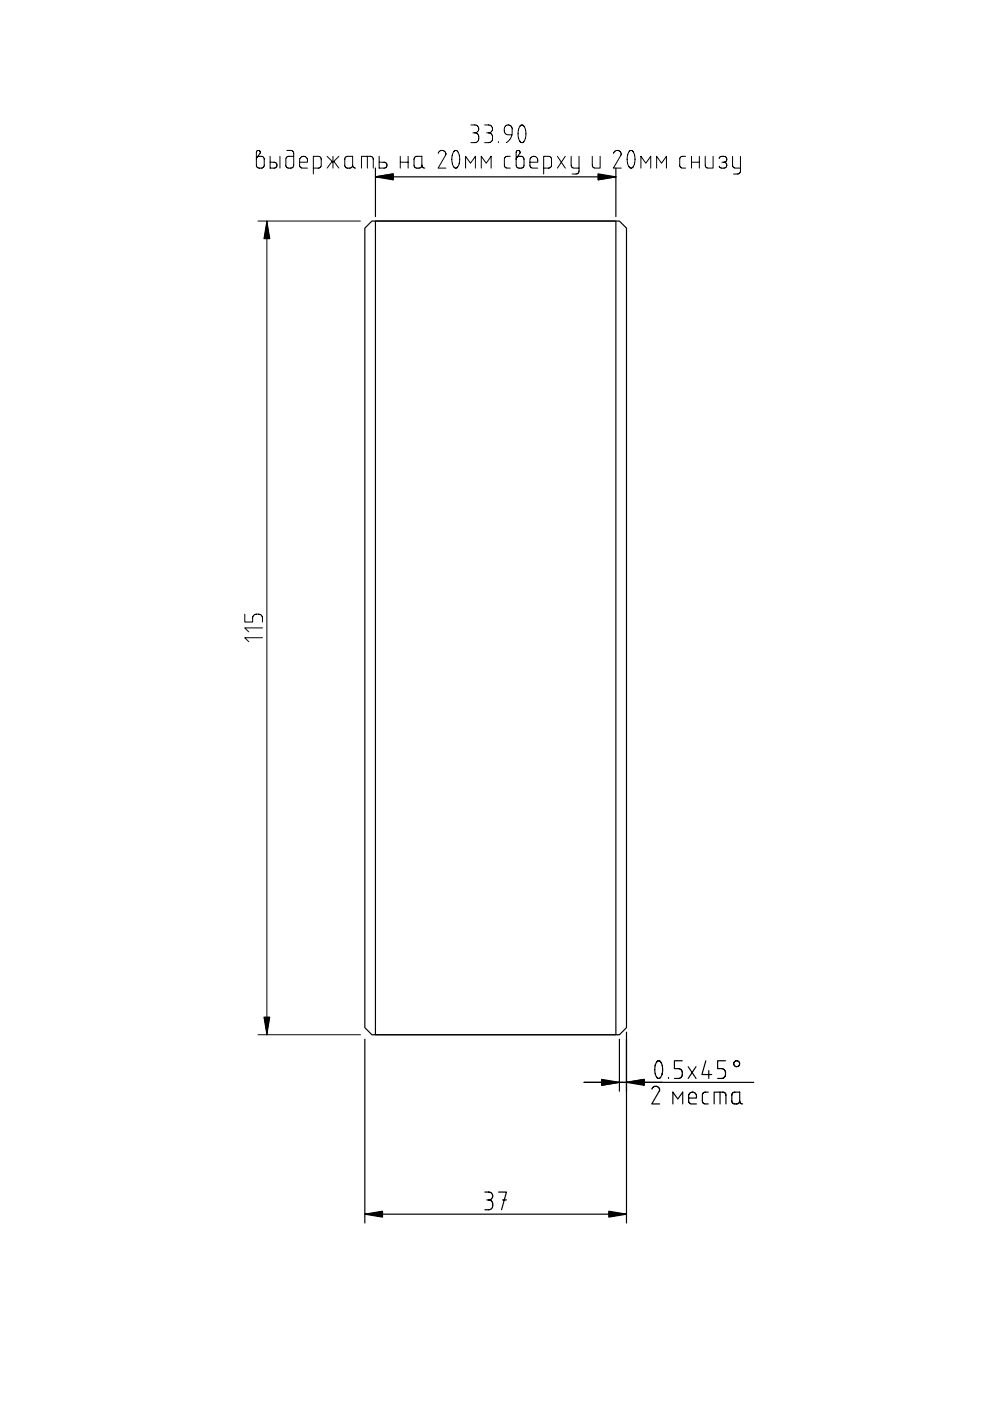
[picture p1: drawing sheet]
<svg xmlns="http://www.w3.org/2000/svg" width="210mm" height="297mm" viewBox="0 0 210 297" stroke-linecap="round" stroke-linejoin="round" font-family="sans-serif">
<g fill="none" stroke="#000" stroke-width=".25">
<path d="M79.6 37.5l3.8-.6v1.2zM79.6 37.5h51M79.6 35.6v10.3M126.8 36.9l3.8 .6-3.8 .6zM130.6 35.6v10.3M78.9 46.9h52.4l1.5 1.5v169.5l-1.5 1.5h-52.4l-1.5-1.5v-169.5zM79.6 46.9h51v172.5h-51zM132.8 218.8v40.5M77.4 220.3v39M123.8 229.5h36M127.6 228.9l3.7 .6-3.7 .6zM131.3 220.3v11.1"/>
<path d="M132.8 229.5l3.8-.6v1.2zM138.2 230.9a.83 .83 0 0 1 .8-.6 .83 .83 0 0 1 .8 .6M139.3 225.1a2.65 2.65 0 0 0 .3 3.6l.4-.2M139.3 225.1l.5-.2a1.72 1.72 0 0 1 .7 1.9l-.1 .9-.4 .7M139.3 225.1h.1M139.8 231h.1M139.8 231v.3l-1.6 2.8h1.7M140 228.5h.1M141.7 228.4v.3M142.7 234.1v-2.5l1 1.4 1.1-1.4v2.5M144.7 224.9h-1.7v1.7h.8a.83 .83 0 0 1 .9 .8v.4a.83 .83 0 0 1-.9 .9h-.8M145.9 226.2l1.7 2.5"/>
<path d="M146 232.8h1.7v-.4a.83 .83 0 0 0-.9-.8 .83 .83 0 0 0-.8 .8v1a.62 .62 0 0 0 .6 .7h1.1M147.6 226.2l-1.7 2.5M149.7 224.9l-.9 2.9h2.1M150.2 231.6h-.7a.62 .62 0 0 0-.6 .6v1.2a.62 .62 0 0 0 .6 .7h.7M150.3 227v1.7M151.4 234.1v-2.5h1.9a.62 .62 0 0 1 .6 .6v1.9M152.7 231.6v2.5M153.8 224.9h-1.6v1.7h.8a.83 .83 0 0 1 .8 .8v.4a.83 .83 0 0 1-.8 .9h-.8M155.3 231.7l.4-.1h1.1v1.8a.62 .62 0 0 1-.6 .7h-.4a.62 .62 0 0 1-.6-.7v-1.3zM156.8 233.4a.62 .62 0 0 0 .7 .7M77.4 257.4h55.4M102.8 252.7h.8a.83 .83 0 0 1 .9 .9 .83 .83 0 0 1-.9 .8"/>
<path d="M103.2 254.4h.4M103.6 254.4a.83 .83 0 0 1 .9 .8v.5a.83 .83 0 0 1-.9 .8h-.8M105.7 252.7h1.7l-1.1 3.8M106.5 254.4h.9"/>
<circle cx="156.2" cy="225.5" r=".62"/>
</g>
<g fill="none" stroke="#000" stroke-width=".21">
<path d="M54.5 33.4l.7-1-.1-.3-.2-.2h-.3l-.2 .3v1.6M54.5 33.3l.9-.2a.62 .62 0 0 1 .6 .7v1.2a.62 .62 0 0 1-.6 .6h-.4a.62 .62 0 0 1-.6-.6v-1.3zM57.3 33.1v2.5h.8a.63 .63 0 0 0 .6-.6 .63 .63 0 0 0-.6-.6h-.8M59.4 33.1v2.5M60.8 31.9h.8a.62 .62 0 0 1 .7 .6v2.5a.62 .62 0 0 1-.7 .6h-.4a.62 .62 0 0 1-.6-.6v-1.2a.62 .62 0 0 1 .6-.7h1.1M63.5 34.4h1.7v-.4a.83 .83 0 0 0-.8-.9 .83 .83 0 0 0-.9 .9v1a.62 .62 0 0 0 .6 .6h1.1M66.4 35.6h1.1a.62 .62 0 0 0 .6-.6v-1.2a.62 .62 0 0 0-.6-.7h-1.1v3.8M69.4 33.1l1.2 1.3 1.3-1.3M70.4 34.2l-1 1.4M70.6 33.1v2.5M70.8 34.2l1.1 1.4M73.3 33.3l.4-.2h1.1v1.9a.62 .62 0 0 1-.7 .6h-.4a.62 .62 0 0 1-.6-.6v-1.3z"/>
<path d="M74.8 35a.62 .62 0 0 0 .6 .6M76.6 35.6v-2.5h1.9a.62 .62 0 0 1 .6 .7v1.8M77.9 33.1v2.5M80.4 33.1v2.5h1a.63 .63 0 0 0 .7-.6 .63 .63 0 0 0-.7-.6h-1M84.9 34.4h1.6M84.9 33.1v2.5M86.5 33.1v2.5M88 33.3l.3-.2h1.1v1.9a.62 .62 0 0 1-.6 .6h-.4a.62 .62 0 0 1-.6-.6v-1.3zM89.4 35a.62 .62 0 0 0 .7 .6M92.9 32.5a.81 .81 0 0 1 1-.6 .81 .81 0 0 1 .6 1l-1.6 2.7h1.6M96.3 32l.5-.1a2.76 2.76 0 0 1-.1 3.7h-.2a2.97 2.97 0 0 1-.2-3.6zM97 35.4h.1"/>
<path d="M98.7 35.6v-2.5l1.1 1.5 1-1.5v2.5M99.8 26.5h.9a.83 .83 0 0 1 .8 .8 .83 .83 0 0 1-.8 .9M100.3 28.2h.4M100.7 28.2a.83 .83 0 0 1 .8 .8v.4a.83 .83 0 0 1-.8 .8h-.9M102 35.6v-2.5l1.1 1.5 1-1.5v2.5M102.8 26.5h.8a.83 .83 0 0 1 .8 .8 .83 .83 0 0 1-.8 .9M103.2 28.2h.4M103.6 28.2a.83 .83 0 0 1 .8 .8v.4a.83 .83 0 0 1-.8 .8h-.8M105.7 30v.2M108.2 33.1h-.6a.62 .62 0 0 0-.7 .7v1.2a.62 .62 0 0 0 .7 .6h.6M108.5 28.6h-.7a.83 .83 0 0 1-.9-.9v-.4a.83 .83 0 0 1 .9-.8 .83 .83 0 0 1 .8 .8v.8a2.5 2.5 0 0 1-1.3 2.1M109.6 33.4l.7-1-.1-.3-.2-.2h-.4l-.1 .3-.1 1.6"/>
<path d="M109.6 33.3l.9-.2a.62 .62 0 0 1 .6 .7v1.2a.62 .62 0 0 1-.6 .6h-.4a.62 .62 0 0 1-.7-.6v-1.3zM110.4 26.6l.4-.1a2.76 2.76 0 0 1 0 3.7h-.3a2.97 2.97 0 0 1-.1-3.6zM111 30h.1M112.4 34.4h1.6v-.4a.83 .83 0 0 0-.8-.9 .83 .83 0 0 0-.8 .9v1a.62 .62 0 0 0 .6 .6h1M115.3 35.6h1a.62 .62 0 0 0 .6-.6v-1.2a.62 .62 0 0 0-.6-.7h-1v3.8M118.2 33.1l1.7 2.5M119.9 33.1l-1.7 2.5M121.1 33.1v1.9a.62 .62 0 0 0 .6 .6h1.1M122.8 33.1v3.2a.62 .62 0 0 1-.7 .6h-.8M125.6 33.1v1.9a.62 .62 0 0 0 .6 .6h1v-2.5M130.1 32.5a.81 .81 0 0 1 1-.6 .81 .81 0 0 1 .6 1l-1.6 2.7h1.6M133.5 32l.4-.1a2.72 2.72 0 0 1 0 3.7h-.2a2.97 2.97 0 0 1-.2-3.6z"/>
<path d="M135.9 35.6v-2.5l1 1.5 1.1-1.5v2.5M139.2 35.6v-2.5l1.1 1.5 1-1.5v2.5M145.4 33.1h-.7a.62 .62 0 0 0-.6 .7v1.2a.62 .62 0 0 0 .6 .6h.7M146.6 34.4h1.7M146.6 33.1v2.5M148.3 33.1v2.5M149.5 33.1v1.9a.62 .62 0 0 0 .7 .6h1v-2.5M152.5 33.5l.3-.3 .7-.1a.63 .63 0 0 1 .6 .7 .63 .63 0 0 1-.6 .6M152.5 33.5h.1M153.1 34.4h.4M153.5 34.4a.63 .63 0 0 1 .6 .6 .63 .63 0 0 1-.6 .6h-.7l-.3-.4M155.3 33.1v1.9a.62 .62 0 0 0 .6 .6h1.1"/>
<path d="M157 33.1v3.2a.62 .62 0 0 1-.6 .6h-.9M54.7 46.9h21.7M56.6 46.9v172.5M51.9 130.2v1.7h1.7v-.9a.83 .83 0 0 1 .8-.8h.4a.83 .83 0 0 1 .8 .8v.9M55.6 135.2h-3.7l.8 .8M55.6 133.1h-3.7l.8 .9M54.7 219.4h21.7"/>
</g>
<path d="M79.6 37.5l3.8-.6v1.2zM126.8 36.9l3.8 .6-3.8 .6zM56.6 46.9l.6 3.7h-1.2zM56 215.6h1.2l-.6 3.8zM127.6 228.9l3.7 .6-3.7 .6zM132.8 229.5l3.8-.6v1.2zM77.4 257.4l3.7-.6v1.3zM129.1 256.8l3.7 .6-3.7 .7z" fill="#000"/>
<path d="M56.6 46.9l.6 3.7h-1.2zM56 215.6h1.2l-.6 3.8z" fill="#000" stroke="#000" stroke-width=".21"/>
<path d="M79.6 37.5l3.8-.6v1.2zM126.8 36.9l3.8 .6-3.8 .6zM127.6 228.9l3.7 .6-3.7 .6zM132.8 229.5l3.8-.6v1.2zM77.4 257.4l3.7-.6v1.3zM129.1 256.8l3.7 .6-3.7 .7z" fill="#000" stroke="#000" stroke-width=".25"/>
</svg>
